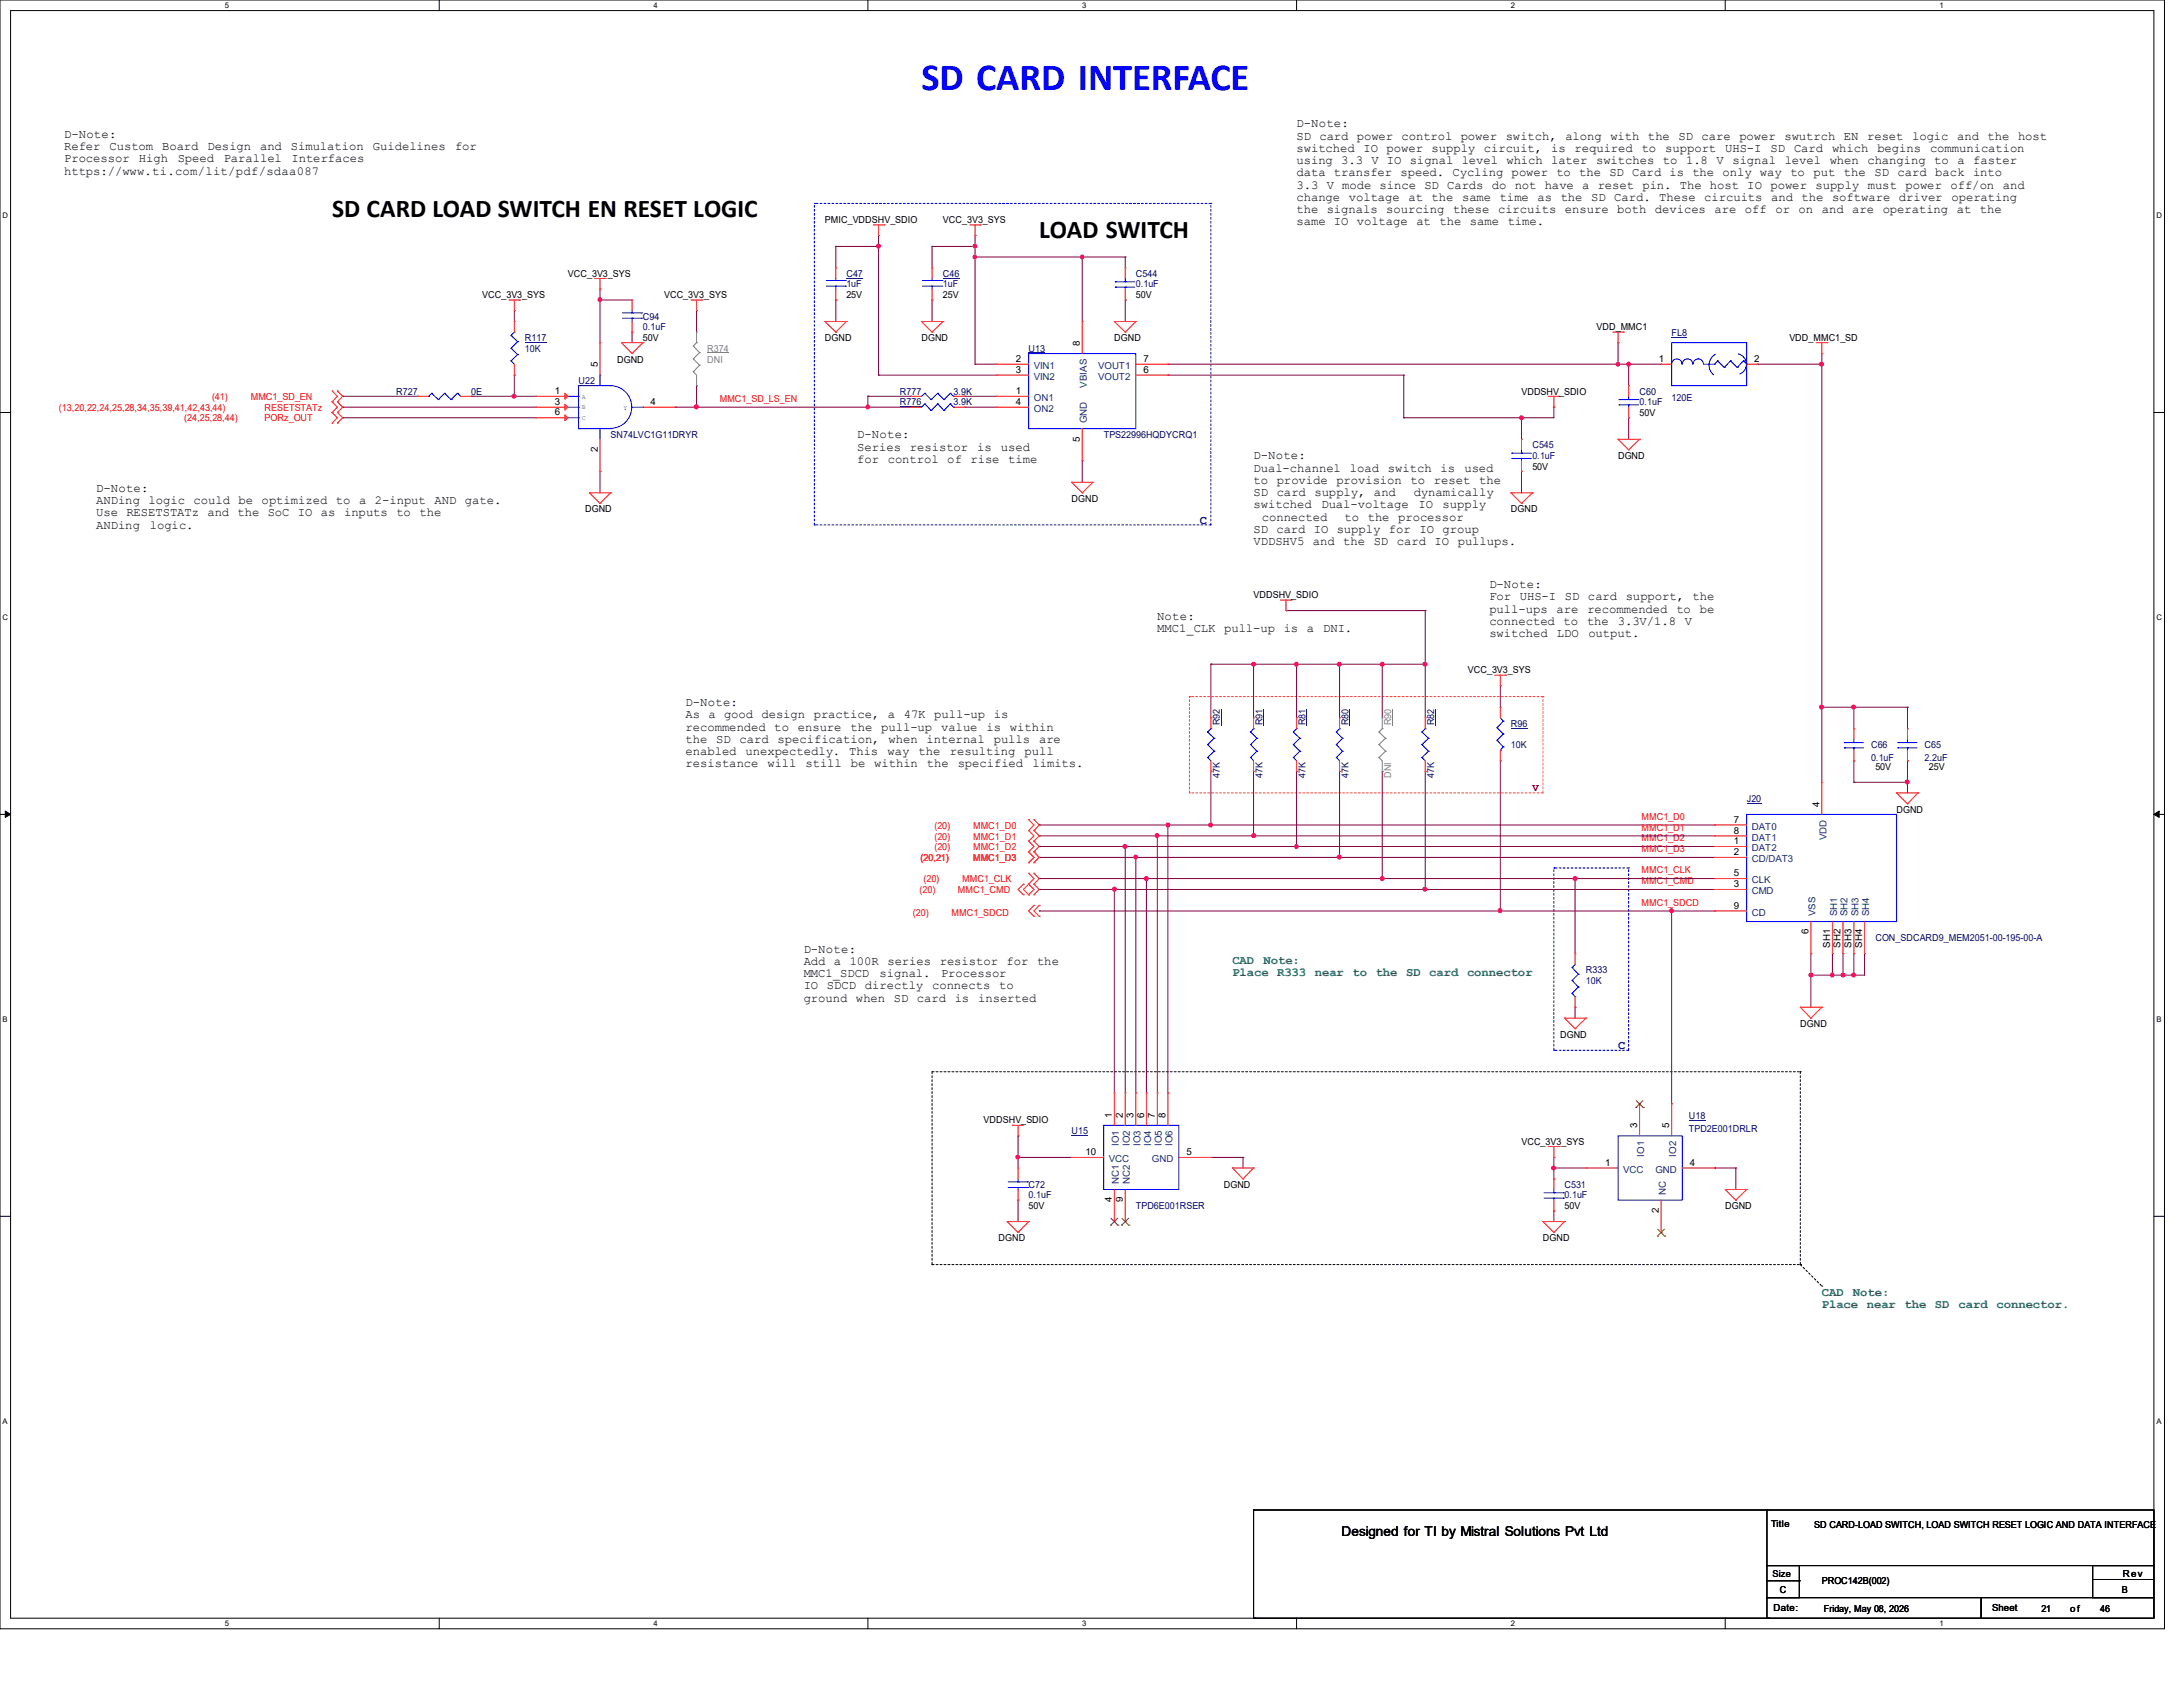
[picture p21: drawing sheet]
<svg xmlns="http://www.w3.org/2000/svg" width="279mm" height="216mm" viewBox="0 0 279 216" stroke-linecap="round" stroke-linejoin="round" font-family="sans-serif">
<defs><g id="words">
<text font-size="4.9" fill="#00f" x="117.9" y="11.5">SD CARD INTERFACE</text>
<g font-size="3.3">
<text x="42.5" y="27.8">SD CARD LOAD SWITCH EN RESET LOGIC</text>
<text x="133" y="30.5">LOAD SWITCH</text>
</g>
<text font-size="1.7" x="171.7" y="196.6">Designed for TI by Mistral Solutions Pvt Ltd</text>
<g font-size="1.6">
<text x="8.2" y="17.7">D-Note:</text>
<text x="165.9" y="16.3">D-Note:</text>
<text x="165.9" y="17.9">SD card power control power</text>
<text x="192.7" y="17.9">switch, along with the SD care power swutrch EN</text>
<text x="239" y="17.9">reset logic and the</text>
<text x="258.3" y="17.9">host</text>
<text x="8.2" y="19.2">Refer</text>
<text x="8.2" y="20.8">Processor</text>
<text x="8.2" y="22.4">https://www.ti.com/lit/pdf/sdaa087</text>
<text x="14" y="19.2">Custom</text>
<text x="17.8" y="20.8">High</text>
<text x="20.8" y="19.2">Board</text>
<text x="22.7" y="20.8">Speed</text>
<text x="26.6" y="19.2">Design</text>
<text x="28.6" y="20.8">Parallel</text>
<text x="33.3" y="19.2">and</text>
<text x="37.2" y="19.2">Simulation</text>
<text x="37.3" y="20.8">Interfaces</text>
<text x="47.7" y="19.2">Guidelines</text>
<text x="58.2" y="19.2">for</text>
<text x="165.9" y="19.4">switched IO power supply</text>
<text x="165.9" y="21">using 3.3 V IO signal level which later</text>
<text x="165.9" y="22.6">data transfer speed. Cycling power to the SD Card is the only way</text>
<text x="189.9" y="19.4">circuit,</text>
<text x="198.5" y="19.4">is</text>
<text x="201.5" y="19.4">required</text>
<text x="204.3" y="21">switches</text>
<text x="210.1" y="19.4">to</text>
<text x="212.8" y="21">to 1.8</text>
<text x="213.1" y="19.4">support</text>
<text x="219.7" y="21">V signal</text>
<text x="220.8" y="19.4">UHS-I</text>
<text x="226.6" y="19.4">SD</text>
<text x="228.4" y="21">level</text>
<text x="229.1" y="22.6">to</text>
<text x="229.6" y="19.4">Card</text>
<text x="232.1" y="22.6">put the SD card</text>
<text x="234.2" y="21">when changing</text>
<text x="234.5" y="19.4">which</text>
<text x="240.3" y="19.4">begins</text>
<text x="247" y="19.4">communication</text>
<text x="247.6" y="21">to</text>
<text x="247.7" y="22.6">back</text>
<text x="250.5" y="21">a faster</text>
<text x="252.5" y="22.6">into</text>
<text x="165.9" y="24.1">3.3 V mode since SD Cards do not have a reset pin. The host IO power supply must power off/on</text>
<text x="165.9" y="25.7">change voltage at the same time</text>
<text x="165.9" y="27.3">the signals sourcing</text>
<text x="165.9" y="28.8">same IO voltage</text>
<text x="181.3" y="28.8">at</text>
<text x="184.2" y="28.8">the same</text>
<text x="186" y="27.3">these circuits</text>
<text x="193" y="28.8">time.</text>
<text x="196.8" y="25.7">as</text>
<text x="199.8" y="25.7">the SD</text>
<text x="200.3" y="27.3">ensure both</text>
<text x="206.6" y="25.7">Card. These circuits and</text>
<text x="211.8" y="27.3">devices</text>
<text x="219.4" y="27.3">are off or on and are</text>
<text x="230.6" y="25.7">the</text>
<text x="234.5" y="25.7">software driver</text>
<text x="241" y="27.3">operating at the</text>
<text x="249.8" y="25.7">operating</text>
<text x="256.3" y="24.1">and</text>
<text x="109.7" y="56.1">D-Note:</text>
<text x="109.7" y="57.7">Series</text>
<text x="109.7" y="59.2">for control of rise</text>
<text x="116.5" y="57.7">resistor</text>
<text x="125.1" y="57.7">is</text>
<text x="128.1" y="57.7">used</text>
<text x="129" y="59.2">time</text>
<text x="160.4" y="58.8">D-Note:</text>
<text x="12.3" y="62.9">D-Note:</text>
<text x="12.3" y="64.5">ANDing logic could be optimized to</text>
<text x="46" y="64.5">a 2-input AND</text>
<text x="59.5" y="64.5">gate.</text>
<text x="160.4" y="60.4">Dual-channel</text>
<text x="160.4" y="61.9">to</text>
<text x="160.4" y="63.5">SD</text>
<text x="160.4" y="65.1">switched</text>
<text x="163.4" y="61.9">provide</text>
<text x="163.4" y="63.5">card supply, and</text>
<text x="169.1" y="65.1">Dual-voltage</text>
<text x="171" y="61.9">provision to</text>
<text x="172.8" y="60.4">load</text>
<text x="177.6" y="60.4">switch</text>
<text x="180.9" y="63.5">dynamically</text>
<text x="181.5" y="65.1">IO</text>
<text x="183.5" y="61.9">reset</text>
<text x="184.4" y="60.4">is</text>
<text x="184.6" y="65.1">supply</text>
<text x="187.4" y="60.4">used</text>
<text x="189.3" y="61.9">the</text>
<text x="12.3" y="66.1">Use RESETSTATz and the SoC IO as inputs</text>
<text x="12.3" y="67.6">ANDing</text>
<text x="19.2" y="67.6">logic.</text>
<text x="50.7" y="66.1">to</text>
<text x="53.7" y="66.1">the</text>
<text x="160.4" y="68.2">SD card IO supply</text>
<text x="160.4" y="69.8">VDDSHV5 and the</text>
<text x="161.5" y="66.6">connected</text>
<text x="172.1" y="66.6">to the processor</text>
<text x="175.8" y="69.8">SD</text>
<text x="177.8" y="68.2">for IO group</text>
<text x="178.8" y="69.8">card IO pullups.</text>
<text x="190.6" y="75.3">D-Note:</text>
<text x="190.6" y="76.8">For UHS-I SD card</text>
<text x="208.1" y="76.8">support, the</text>
<text x="148.1" y="79.4">Note:</text>
<text x="148.1" y="80.9">MMC1_CLK pull-up is</text>
<text x="167.3" y="80.9">a</text>
<text x="169.3" y="80.9">DNI.</text>
<text x="190.6" y="78.4">pull-ups</text>
<text x="190.6" y="80">connected to</text>
<text x="190.6" y="81.5">switched</text>
<text x="199.2" y="78.4">are</text>
<text x="199.3" y="81.5">LDO</text>
<text x="203.1" y="80">the</text>
<text x="203.2" y="78.4">recommended</text>
<text x="203.3" y="81.5">output.</text>
<text x="207.1" y="80">3.3V/1.8</text>
<text x="214.6" y="78.4">to</text>
<text x="215.7" y="80">V</text>
<text x="217.6" y="78.4">be</text>
<text x="87.8" y="90.4">D-Note:</text>
<text x="87.8" y="91.9">As a good design</text>
<text x="87.8" y="93.5">recommended to</text>
<text x="87.8" y="95.1">the SD</text>
<text x="94.7" y="95.1">card</text>
<text x="99.5" y="95.1">specification,</text>
<text x="102.1" y="93.5">ensure</text>
<text x="104.2" y="91.9">practice, a</text>
<text x="108.8" y="93.5">the</text>
<text x="112.8" y="93.5">pull-up</text>
<text x="113.7" y="95.1">when</text>
<text x="115.7" y="91.9">47K</text>
<text x="118.6" y="95.1">internal</text>
<text x="119.6" y="91.9">pull-up</text>
<text x="120.5" y="93.5">value</text>
<text x="126.3" y="93.5">is</text>
<text x="127.2" y="95.1">pulls</text>
<text x="127.2" y="91.9">is</text>
<text x="129.3" y="93.5">within</text>
<text x="133" y="95.1">are</text>
<text x="87.8" y="96.6">enabled</text>
<text x="87.8" y="98.2">resistance</text>
<text x="95.4" y="96.6">unexpectedly.</text>
<text x="98.2" y="98.2">will</text>
<text x="103.1" y="98.2">still</text>
<text x="108.7" y="96.6">This</text>
<text x="108.9" y="98.2">be</text>
<text x="111.9" y="98.2">within</text>
<text x="113.6" y="96.6">way</text>
<text x="117.6" y="96.6">the</text>
<text x="118.6" y="98.2">the</text>
<text x="121.6" y="96.6">resulting</text>
<text x="122.6" y="98.2">specified</text>
<text x="131.1" y="96.6">pull</text>
<text x="132.2" y="98.2">limits.</text>
<text x="102.9" y="121.9">D-Note:</text>
<text x="102.9" y="123.5">Add a 100R</text>
<text x="102.9" y="125.1">MMC1_SDCD</text>
<text x="112.6" y="125.1">signal.</text>
<text x="113.6" y="123.5">series resistor for</text>
<text x="120.4" y="125.1">Processor</text>
<text x="132.7" y="123.5">the</text>
<text x="102.9" y="126.6">IO</text>
<text x="102.9" y="128.2">ground when SD card</text>
<text x="105.8" y="126.6">SDCD</text>
<text x="110.7" y="126.6">directly</text>
<text x="119.3" y="126.6">connects</text>
<text x="122.2" y="128.2">is</text>
<text x="125.2" y="128.2">inserted</text>
<text x="127.9" y="126.6">to</text>
</g>
<g font-size="1.6" fill="#0000a0">
<text x="153.6" y="67.1">C</text>
<text x="207.1" y="134.3">C</text>
</g>
<g font-size="1.6" fill="#008040">
<text x="157.7" y="123.3">CAD</text>
<text x="157.7" y="124.9">Place R333 near</text>
<text x="161.7" y="123.3">Note:</text>
<text x="173.1" y="124.9">to</text>
<text x="176.1" y="124.9">the</text>
<text x="180" y="124.9">SD</text>
<text x="182.9" y="124.9">card connector</text>
<text x="233.2" y="165.9">CAD</text>
<text x="233.2" y="167.4">Place</text>
<text x="237.2" y="165.9">Note:</text>
<text x="238.9" y="167.4">near</text>
<text x="243.8" y="167.4">the SD</text>
<text x="250.7" y="167.4">card</text>
<text x="255.5" y="167.4">connector.</text>
</g>
<text font-size="1.4" fill="#800000" x="196.1" y="101.2">V</text>
<g font-size="1.2">
<text x="105.6" y="28.6">PMIC_VDDSHV_SDIO</text>
<text x="120.7" y="28.6">VCC_3V3_SYS</text>
<text x="72.7" y="35.4">VCC_3V3_SYS</text>
<text x="61.7" y="38.1">VCC_3V3_SYS</text>
<text x="85" y="38.1">VCC_3V3_SYS</text>
<text x="108.3" y="38.1">25V</text>
<text x="120.7" y="38.1">25V</text>
<text x="145.4" y="38.1">50V</text>
<text x="76.5" y="47" transform="rotate(-90 76.5 47)">5</text>
<text x="79" y="46.4">DGND</text>
<text x="82.3" y="43.6">50V</text>
<text x="105.6" y="43.6">DGND</text>
<text x="117.9" y="43.6">DGND</text>
<text x="130" y="46.3">2</text>
<text x="130" y="47.7">3</text>
<text x="138.2" y="44.3" transform="rotate(-90 138.2 44.3)">8</text>
<text x="142.6" y="43.6">DGND</text>
<text x="146.3" y="47.7">6</text>
<text x="146.3" y="46.3">7</text>
<text x="204.3" y="42.3">VDD_MMC1</text>
<text x="212.3" y="46.3">1</text>
<text x="224.5" y="46.3">2</text>
<text x="229" y="43.6">VDD_MMC1_SD</text>
<text x="71" y="50.4">1</text>
<text x="71" y="51.8">3</text>
<text x="71" y="53.2">6</text>
<text x="83.3" y="51.8">4</text>
<text x="130" y="50.4">1</text>
<text x="130" y="51.8">4</text>
<text x="194.7" y="50.5">VDDSHV_SDIO</text>
<text x="209.8" y="53.3">50V</text>
<text x="76.5" y="57.9" transform="rotate(-90 76.5 57.9)">2</text>
<text x="138.2" y="56.5" transform="rotate(-90 138.2 56.5)">5</text>
<text x="207.1" y="58.7">DGND</text>
<text x="74.9" y="65.6">DGND</text>
<text x="137.2" y="64.2">DGND</text>
<text x="193.4" y="65.6">DGND</text>
<text x="196.1" y="60.1">50V</text>
<text x="160.4" y="76.6">VDDSHV_SDIO</text>
<text x="187.9" y="86.1">VCC_3V3_SYS</text>
<text x="240" y="98.5">50V</text>
<text x="246.9" y="98.5">25V</text>
<text x="221.9" y="105.3">7</text>
<text x="221.9" y="106.7">8</text>
<text x="232.9" y="103.2" transform="rotate(-90 232.9 103.2)">4</text>
<text x="242.7" y="104">DGND</text>
<text x="221.9" y="108">1</text>
<text x="221.9" y="109.4">2</text>
<text x="221.9" y="113.5">3</text>
<text x="221.9" y="112.1">5</text>
<text x="221.9" y="116.3">9</text>
<text x="231.5" y="119.6" transform="rotate(-90 231.5 119.6)">6</text>
<text x="234.2" y="121.3" transform="rotate(-90 234.2 121.3)">SH1</text>
<text x="235.6" y="121.3" transform="rotate(-90 235.6 121.3)">SH2</text>
<text x="237" y="121.3" transform="rotate(-90 237 121.3)">SH3</text>
<text x="238.3" y="121.3" transform="rotate(-90 238.3 121.3)">SH4</text>
<text x="230.4" y="131.4">DGND</text>
<text x="199.7" y="132.8">DGND</text>
<text x="125.9" y="143.8">VDDSHV_SDIO</text>
<text x="142.3" y="143" transform="rotate(-90 142.3 143)">1</text>
<text x="143.7" y="143" transform="rotate(-90 143.7 143)">2</text>
<text x="145.1" y="143" transform="rotate(-90 145.1 143)">3</text>
<text x="146.4" y="143" transform="rotate(-90 146.4 143)">6</text>
<text x="147.8" y="143" transform="rotate(-90 147.8 143)">7</text>
<text x="149.2" y="143" transform="rotate(-90 149.2 143)">8</text>
<text x="138.9" y="147.8">10</text>
<text x="151.8" y="147.8">5</text>
<text x="194.7" y="146.5">VCC_3V3_SYS</text>
<text x="205.4" y="149.2">1</text>
<text x="209.5" y="144.4" transform="rotate(-90 209.5 144.4)">3</text>
<text x="213.7" y="144.4" transform="rotate(-90 213.7 144.4)">5</text>
<text x="216.3" y="149.2">4</text>
<text x="131.7" y="154.7">50V</text>
<text x="142.3" y="153.9" transform="rotate(-90 142.3 153.9)">4</text>
<text x="143.7" y="153.9" transform="rotate(-90 143.7 153.9)">9</text>
<text x="156.6" y="152">DGND</text>
<text x="200.2" y="154.7">50V</text>
<text x="212.3" y="155.2" transform="rotate(-90 212.3 155.2)">2</text>
<text x="220.8" y="154.7">DGND</text>
<text x="127.8" y="158.9">DGND</text>
<text x="197.5" y="158.9">DGND</text>
<text x="226.7" y="195.5">Title</text>
<text x="232.2" y="195.5">SD CARD-LOAD SWITCH, LOAD SWITCH RESET LOGIC AND DATA INTERFACE</text>
<text x="226.9" y="201.8">Size</text>
<text x="227.8" y="203.8">C</text>
<text x="233.2" y="202.7">PROC142B(002)</text>
<text x="271.6" y="203.8">B</text>
<text x="271.7" y="201.8">Rev</text>
<text x="227" y="206.2">Date:</text>
<text x="233.4" y="206.3">Friday, May 08, 2026</text>
<text x="255" y="206.2">Sheet</text>
<text x="261.3" y="206.3">21</text>
<text x="265" y="206.3">of</text>
<text x="268.8" y="206.3">46</text>
</g>
<g font-size="1.2" fill="#000080">
<text x="108.3" y="35.4">C47</text>
<text x="120.7" y="35.4">C46</text>
<text x="145.4" y="35.4">C544</text>
<text x="82.3" y="40.9">C94</text>
<text x="108.3" y="36.8">1uF</text>
<text x="120.7" y="36.8">1uF</text>
<text x="145.4" y="36.8">0.1uF</text>
<text x="67.2" y="43.6">R117</text>
<text x="67.2" y="45">10K</text>
<text x="82.3" y="42.3">0.1uF</text>
<text x="131.7" y="45">U13</text>
<text x="213.9" y="43">FL8</text>
<text x="50.7" y="50.5">R727</text>
<text x="60.3" y="50.5">0E</text>
<text x="74" y="49.1">U22</text>
<text x="115.2" y="51.9">R776</text>
<text x="115.2" y="50.5">R777</text>
<text x="122" y="51.9">3.9K</text>
<text x="122" y="50.5">3.9K</text>
<text x="209.8" y="50.5">C60</text>
<text x="209.8" y="51.9">0.1uF</text>
<text x="213.9" y="51.3">120E</text>
<text x="78.1" y="56">SN74LVC1G11DRYR</text>
<text x="141.3" y="56">TPS22996HQDYCRQ1</text>
<text x="196.1" y="57.4">C545</text>
<text x="196.1" y="58.7">0.1uF</text>
<text x="156.1" y="92.8" transform="rotate(-90 156.1 92.8)">R92</text>
<text x="161.6" y="92.8" transform="rotate(-90 161.6 92.8)">R91</text>
<text x="167.1" y="92.8" transform="rotate(-90 167.1 92.8)">R81</text>
<text x="172.6" y="92.8" transform="rotate(-90 172.6 92.8)">R80</text>
<text x="183.6" y="92.8" transform="rotate(-90 183.6 92.8)">R82</text>
<text x="193.4" y="93">R96</text>
<text x="193.4" y="95.8">10K</text>
<text x="239.5" y="95.8">C66</text>
<text x="246.3" y="95.8">C65</text>
<text x="156.1" y="99.6" transform="rotate(-90 156.1 99.6)">47K</text>
<text x="161.6" y="99.6" transform="rotate(-90 161.6 99.6)">47K</text>
<text x="167.1" y="99.6" transform="rotate(-90 167.1 99.6)">47K</text>
<text x="172.6" y="99.6" transform="rotate(-90 172.6 99.6)">47K</text>
<text x="183.6" y="99.6" transform="rotate(-90 183.6 99.6)">47K</text>
<text x="239.5" y="97.4">0.1uF</text>
<text x="246.3" y="97.4">2.2uF</text>
<text x="223.6" y="102.6">J20</text>
<text x="203" y="124.6">R333</text>
<text x="203" y="125.9">10K</text>
<text x="240" y="120.4">CON_SDCARD9_MEM2051-00-195-00-A</text>
<text x="216.1" y="143.2">U18</text>
<text x="137.2" y="145.2">U15</text>
<text x="216.1" y="144.9">TPD2E001DRLR</text>
<text x="131.7" y="152">C72</text>
<text x="131.7" y="153.4">0.1uF</text>
<text x="145.4" y="154.7">TPD6E001RSER</text>
<text x="200.2" y="152">C531</text>
<text x="200.2" y="153.4">0.1uF</text>
</g>
<g font-size="1.2" fill="#808080">
<text x="90.5" y="45">R374</text>
<text x="90.5" y="46.4">DNI</text>
<text x="178.1" y="92.8" transform="rotate(-90 178.1 92.8)">R90</text>
<text x="178.1" y="99.6" transform="rotate(-90 178.1 99.6)">DNI</text>
</g>
<g font-size="1.2" fill="#004080">
<text x="132.3" y="47.2">VIN1</text>
<text x="140.5" y="47.2">VOUT1</text>
<text x="132.3" y="51.3">ON1</text>
<text x="132.3" y="48.6">VIN2</text>
<text x="132.3" y="52.7">ON2</text>
<text x="139.1" y="49.7" transform="rotate(-90 139.1 49.7)">VBIAS</text>
<text x="140.5" y="48.6">VOUT2</text>
<text x="139.1" y="54.2" transform="rotate(-90 139.1 54.2)">GND</text>
<text x="224.2" y="106.2">DAT0</text>
<text x="224.2" y="107.6">DAT1</text>
<text x="233.8" y="107.5" transform="rotate(-90 233.8 107.5)">VDD</text>
<text x="224.2" y="108.9">DAT2</text>
<text x="224.2" y="110.3">CD/DAT3</text>
<text x="224.2" y="113">CLK</text>
<text x="224.2" y="114.4">CMD</text>
<text x="224.2" y="117.2">CD</text>
<text x="232.4" y="117.3" transform="rotate(-90 232.4 117.3)">VSS</text>
<text x="235.1" y="117.3" transform="rotate(-90 235.1 117.3)">SH1</text>
<text x="236.5" y="117.3" transform="rotate(-90 236.5 117.3)">SH2</text>
<text x="237.9" y="117.3" transform="rotate(-90 237.9 117.3)">SH3</text>
<text x="239.2" y="117.3" transform="rotate(-90 239.2 117.3)">SH4</text>
<text x="141.9" y="148.7">VCC</text>
<text x="143.2" y="146.7" transform="rotate(-90 143.2 146.7)">IO1</text>
<text x="144.6" y="146.7" transform="rotate(-90 144.6 146.7)">IO2</text>
<text x="146" y="146.7" transform="rotate(-90 146 146.7)">IO3</text>
<text x="147.3" y="146.7" transform="rotate(-90 147.3 146.7)">IO4</text>
<text x="147.4" y="148.7">GND</text>
<text x="148.7" y="146.7" transform="rotate(-90 148.7 146.7)">IO5</text>
<text x="150.1" y="146.7" transform="rotate(-90 150.1 146.7)">IO6</text>
<text x="210.4" y="148" transform="rotate(-90 210.4 148)">IO1</text>
<text x="214.5" y="148" transform="rotate(-90 214.5 148)">IO2</text>
<text x="143.2" y="151.5" transform="rotate(-90 143.2 151.5)">NC1</text>
<text x="144.6" y="151.5" transform="rotate(-90 144.6 151.5)">NC2</text>
<text x="207.8" y="150.1">VCC</text>
<text x="211.9" y="150.1">GND</text>
<text x="213.2" y="152.9" transform="rotate(-90 213.2 152.9)">NC</text>
</g>
<g font-size="1.2" fill="#f00">
<text x="7.5" y="52.6">(13,20,22,24,25,28,34,35,39,41,42,43,44)</text>
<text x="23.6" y="53.9">(24,25,28,44)</text>
<text x="27.1" y="51.2">(41)</text>
<text x="32.1" y="51.2">MMC1_SD_EN</text>
<text x="33.9" y="52.6">RESETSTATz</text>
<text x="33.9" y="53.9">PORz_OUT</text>
<text x="92.1" y="51.4">MMC1_SD_LS_EN</text>
<text x="119.6" y="106">(20)</text>
<text x="119.6" y="107.4">(20)</text>
<text x="124.5" y="106">MMC1_D0</text>
<text x="124.5" y="107.4">MMC1_D1</text>
<text x="210.1" y="107.7">MMC1_D2</text>
<text x="210.1" y="104.9">MMC1_D0</text>
<text x="210.1" y="106.3">MMC1_D1</text>
<text x="117.8" y="110.2">(20,21)</text>
<text x="118.2" y="112.9">(20)</text>
<text x="119.6" y="108.8">(20)</text>
<text x="123.1" y="112.9">MMC1_CLK</text>
<text x="124.5" y="110.2">MMC1_D3</text>
<text x="124.5" y="108.8">MMC1_D2</text>
<text x="210.1" y="109">MMC1_D3</text>
<text x="210.1" y="113.2">MMC1_CMD</text>
<text x="210.1" y="111.8">MMC1_CLK</text>
<text x="116.8" y="117.2">(20)</text>
<text x="117.7" y="114.3">(20)</text>
<text x="121.8" y="117.2">MMC1_SDCD</text>
<text x="122.6" y="114.3">MMC1_CMD</text>
<text x="210.1" y="115.9">MMC1_SDCD</text>
</g>
<g font-size="1">
<text x="28.8" y="1">5</text>
<text x="83.7" y="1">4</text>
<text x="138.5" y="1">3</text>
<text x="193.4" y="1">2</text>
<text x="248.2" y="1">1</text>
<text x=".3" y="27.9">D</text>
<text x="276" y="27.9">D</text>
<text x=".3" y="79.4">C</text>
<text x="276" y="79.4">C</text>
<text x=".3" y="130.8">B</text>
<text x="276" y="130.8">B</text>
<text x=".3" y="182.2">A</text>
<text x="276" y="182.2">A</text>
<text x="28.8" y="208.1">5</text>
<text x="83.7" y="208.1">4</text>
<text x="138.5" y="208.1">3</text>
<text x="193.4" y="208.1">2</text>
<text x="248.2" y="208.1">1</text>
</g>
<g font-size=".8" fill="#00f">
<text x="74.5" y="52.3">B</text>
<text x="74.5" y="53.8">C</text>
<text x="74.5" y="51.1">A</text>
<text x="79.8" y="52.4">Y</text>
</g>
</g></defs>
<path d="M0 0h277v208.4h-277zM1.4 1.4h274.3v205.7h-274.3z" fill="none" stroke="#000" stroke-width=".13"/>
<g fill="#fff">
<path d="M28.8 .1h.5v1.1h-.5z"/>
<path d="M28.8 207.2h.5v1.1h-.5z"/>
</g>
<path d="M56.2 0v1.4M56.2 207.1v1.3" fill="none" stroke="#000" stroke-width=".13"/>
<g fill="#fff">
<path d="M83.7 .1h.5v1.1h-.5z"/>
<path d="M83.7 207.2h.5v1.1h-.5z"/>
</g>
<path d="M111.1 0v1.4M111.1 207.1v1.3" fill="none" stroke="#000" stroke-width=".13"/>
<g fill="#fff">
<path d="M138.5 .1h.6v1.1h-.6z"/>
<path d="M138.5 207.2h.6v1.1h-.6z"/>
</g>
<path d="M165.9 0v1.4M165.9 207.1v1.3" fill="none" stroke="#000" stroke-width=".13"/>
<g fill="#fff">
<path d="M193.4 .1h.5v1.1h-.5z"/>
<path d="M193.4 207.2h.5v1.1h-.5z"/>
</g>
<path d="M220.8 0v1.4M220.8 207.1v1.3" fill="none" stroke="#000" stroke-width=".13"/>
<g fill="#fff">
<path d="M248.2 .1h.6v1.1h-.6z"/>
<path d="M248.2 207.2h.6v1.1h-.6z"/>
<path d="M.3 27.1h.8v1.1h-.8z"/>
<path d="M276 27.1h.7v1.1h-.7z"/>
<path d="M.3 78.5h.8v1.1h-.8z"/>
<path d="M276 78.5h.7v1.1h-.7z"/>
</g>
<path d="M0 52.8h1.4M275.7 52.8h1.3" fill="none" stroke="#000" stroke-width=".13"/>
<g fill="#fff">
<path d="M.3 129.9h.7v1.1h-.7z"/>
<path d="M276 129.9h.6v1.1h-.6z"/>
</g>
<path d="M0 104.2h1.4M275.7 104.2h1.3" fill="none" stroke="#000" stroke-width=".13"/>
<path d="M.7 103.8l.7 .4-.7 .4zM275.7 104.2l.7-.4v.8z" fill="#000" stroke="#000" stroke-width=".13"/>
<g fill="#fff">
<path d="M.3 181.4h.7v1.1h-.7z"/>
<path d="M276 181.4h.6v1.1h-.6z"/>
</g>
<g fill="none" stroke="#000" stroke-width=".13">
<path d="M0 155.7h1.4M275.7 155.7h1.3M160.4 193.3h.1M160.4 193.3h65.9M160.4 193.3v13.8M226.1 193.3h49.6v7.1h-49.6zM160.4 207.1h.1M160.6 207.1h.1M160.6 207.1h65.8M226.1 200.4h4.2v4.1h-4.2zM226.1 204.5h27.5v2.6h-27.5zM226.1 202.3h4.2"/>
<path d="M230.3 202.3h.1M253.6 204.5h22.1v2.6h-22.1zM267.8 200.4h7.9v4.1h-7.9zM268 202.1h.1M268 202.1h7.7"/>
</g>
<path d="M119.3 137.2h111.1M119.3 137.2v24.6M230.4 137.2h.1M230.4 137.2v24.6M119.3 161.8h111.1M119.3 161.8h.1M230.4 161.8l2.8 2.8M230.4 161.8h.1M233.2 164.6h.1" fill="none" stroke="#000" stroke-width=".13" stroke-dasharray=".3"/>
<path d="M152.2 89.2h.1M197.5 89.2h-45.3M197.5 89.2h.1M152.2 101.5v-12.3M152.2 101.5h.1M197.5 101.5v-12.3M197.5 101.5h-45.3" fill="none" stroke="#ff8000" stroke-width=".13" stroke-dasharray=".3 .3"/>
<g fill="none" stroke="#00f" stroke-width=".13" stroke-dasharray=".3 .3">
<path d="M104.2 26h.1M155 26h.1M155 26h-50.8M104.2 67.2v-41.2M104.2 67.2h.1M155 67.2h-50.8M155 67.2v-41.2M198.9 111.1h.1M208.4 111.1h-9.5M208.4 111.1h.1M198.9 134.4v-23.3M198.9 134.4h.1"/>
<path d="M208.4 134.4h-9.5M208.4 134.4v-23.3"/>
</g>
<g fill="none" stroke="#800040" stroke-width=".13">
<path d="M65.8 39.8h.1M65.8 39.8v1.3M76.8 37h.1M76.8 38.4h.1M76.8 37v6.9M76.8 38.4h4.1M89.2 39.8h.1M89.2 39.8v2.7M107 38.4h.1M107 31.5h.1M107 31.5h5.4M107 31.5v2.8"/>
<path d="M107 38.4v2.7M112.4 30.1h.1M112.4 31.5h.1M112.4 30.1v17.9M119.3 38.4h.1M119.3 31.5h.1M119.3 31.5v2.8M119.3 38.4v2.7M119.3 31.5h5.5M124.8 30.1h.1M124.8 31.5h.1M124.8 32.9h.1"/>
<path d="M124.8 30.1v16.5M124.8 32.9h19.2M138.5 32.9h.1M138.5 32.9v8.2M144 32.9h.1M144 38.4h.1M144 32.9v1.4M144 38.4v2.7M43.9 52.1h.1M43.9 53.5h.1M43.9 50.7h.1M43.9 52.1h24.7"/>
<path d="M43.9 53.5h24.7M43.9 50.7h9.6M60.3 50.7h.1M60.3 50.7h8.3M65.8 48h.1M65.8 50.7h.1M65.8 48v2.7M80.9 42.5h.1M80.9 42.5v1.4M86.4 52.1h.1M86.4 52.1h30.2M89.2 52.1h.1"/>
<path d="M89.2 49.4h.1M89.2 49.4v2.7M111.1 50.7h.1M111.1 52.1h.1M111.1 50.7h5.5M111.1 50.7v1.4M112.4 48h.1M112.4 48h15.2M123.4 52.1h.1M123.4 50.7h.1M123.4 52.1h4.2M123.4 50.7h4.2"/>
<path d="M124.8 46.6h.1M124.8 46.6h2.8M138.5 59h.1M138.5 59v2.7M149.5 46.6h.1M149.5 48h.1M149.5 46.6h63.1M149.5 48h30.2M179.7 48h.1M179.7 53.5h.1M179.7 48v5.5M194.7 53.5h.1"/>
<path d="M194.7 53.5v2.7M198.9 52.1h.1M198.9 52.1v1.4h-19.2M207.1 43.9h.1M207.1 46.6h.1M207.1 43.9v2.7M208.4 53.5h.1M208.4 46.6h.1M208.4 46.6v2.8M208.4 53.5v2.7M224.9 46.6h.1M224.9 46.6h8.3"/>
<path d="M233.2 45.3h.1M233.2 46.6h.1M233.2 45.3v54.8M76.8 60.3h.1M76.8 60.3v2.8M164.6 78.1h.1M164.6 78.1h17.8M182.4 78.1h.1M182.4 78.1v13.8M194.7 60.3h.1M194.7 60.3v2.8M155 98.7h.1"/>
<path d="M155 85h.1M155 85h27.4M155 85v6.9M155 98.7v6.9M160.4 85h.1M160.4 98.7h.1M160.4 85v6.9M160.4 98.7v8.3M165.9 85h.1M165.9 98.7h.1M165.9 85v6.9M165.9 98.7v9.6"/>
<path d="M171.4 85h.1M171.4 98.7h.1M171.4 85v6.9M171.4 98.7v11M176.9 85h.1M176.9 98.7h.1M176.9 85v6.9M176.9 98.7v13.7M182.4 85h.1M182.4 98.7h.1M182.4 98.7v15.1M192 87.8h.1"/>
<path d="M192 97.4h.1M192 87.8v2.7M192 97.4v19.2M233.2 90.5h.1M233.2 90.5h10.9M237.3 90.5h.1M237.3 97.4h.1M237.3 90.5v2.8M237.3 97.4v2.7M244.1 90.5h.1M244.1 97.4h.1M244.1 90.5v2.8"/>
<path d="M244.1 97.4v4.1M133 112.4h.1M133 105.6h.1M133 109.7h.1M133 108.3h.1M133 107h.1M133 116.6h.1M133 113.8h.1M133 108.3h86.5M133 109.7h86.5M133 112.4h86.5M133 105.6h86.5"/>
<path d="M133 107h86.5M133 116.6h86.5M133 113.8h86.5M142.6 113.8h.1M142.6 113.8v26.1M144 108.3h.1M144 108.3v31.6M145.4 109.7h.1M145.4 109.7v30.2M146.7 112.4h.1M146.7 112.4v27.5M148.1 107h.1"/>
<path d="M148.1 107v32.9M149.5 105.6h.1M149.5 105.6v34.3M155 105.6h.1M160.4 107h.1M165.9 108.3h.1M171.4 109.7h.1M176.9 112.4h.1M182.4 113.8h.1M192 116.6h.1M201.6 112.4h.1M201.6 112.4v9.6"/>
<path d="M214 116.6h.1M214 116.6v24.7M219.5 112.4h.1M237.3 100.1h.1M237.3 100.1h6.8M244.1 100.1h.1M201.6 128.9h.1M201.6 128.9v1.4M231.8 122h.1M231.8 124.8h.1M231.8 122v6.9M234.5 122h.1"/>
<path d="M234.5 124.8h.1M234.5 122v2.8M235.9 122h.1M235.9 124.8h.1M235.9 122v2.8M237.3 122h.1M237.3 124.8h.1M237.3 122v2.8M238.6 122h.1M238.6 122v2.8h-6.8M130.3 145.4h.1M130.3 153.6h.1"/>
<path d="M130.3 148.1h.1M130.3 145.4v4.1M130.3 153.6v2.7M130.3 148.1h6.9M155 148.1h.1M155 148.1h4.1M159.1 148.1h.1M159.1 148.1v1.4M198.9 149.5h.1M198.9 148.1h.1M198.9 155h.1M198.9 149.5h4.1"/>
<path d="M198.9 148.1v2.8M198.9 155v1.3M219.5 149.5h.1M219.5 149.5h2.7M222.2 149.5h.1M222.2 149.5v2.7"/>
</g>
<g fill="#f0f" stroke="#f0f" stroke-width=".13">
<circle cx="154.9" cy="105.6" r=".25"/>
<circle cx="165.9" cy="85" r=".24"/>
<circle cx="160.4" cy="106.9" r=".25"/>
<circle cx="182.4" cy="85" r=".25"/>
<circle cx="182.4" cy="113.8" r=".25"/>
<circle cx="171.4" cy="109.7" r=".25"/>
<circle cx="165.9" cy="108.3" r=".24"/>
<circle cx="176.9" cy="85" r=".25"/>
<circle cx="171.4" cy="85" r=".25"/>
<circle cx="160.4" cy="85" r=".25"/>
<circle cx="146.7" cy="112.4" r=".25"/>
<circle cx="149.5" cy="105.6" r=".25"/>
<circle cx="145.3" cy="109.7" r=".24"/>
<circle cx="144" cy="108.3" r=".25"/>
<circle cx="148.1" cy="106.9" r=".25"/>
<circle cx="76.8" cy="38.3" r=".24"/>
<circle cx="111.1" cy="52.1" r=".24"/>
<circle cx="89.1" cy="52.1" r=".25"/>
<circle cx="124.8" cy="31.5" r=".24"/>
<circle cx="207.1" cy="46.6" r=".24"/>
<circle cx="237.2" cy="90.5" r=".25"/>
<circle cx="244.1" cy="100.1" r=".25"/>
<circle cx="235.9" cy="124.8" r=".25"/>
<circle cx="237.2" cy="124.8" r=".25"/>
<circle cx="130.3" cy="148.1" r=".25"/>
<circle cx="176.9" cy="112.4" r=".25"/>
<circle cx="65.8" cy="50.7" r=".25"/>
<circle cx="142.6" cy="113.8" r=".25"/>
<circle cx="198.8" cy="149.5" r=".25"/>
<circle cx="192" cy="116.5" r=".25"/>
<circle cx="213.9" cy="116.5" r=".24"/>
<circle cx="234.5" cy="124.8" r=".24"/>
<circle cx="231.8" cy="124.8" r=".25"/>
<circle cx="201.6" cy="112.4" r=".25"/>
<circle cx="208.4" cy="46.6" r=".25"/>
<circle cx="112.4" cy="31.5" r=".25"/>
<circle cx="124.8" cy="32.9" r=".24"/>
<circle cx="138.5" cy="32.9" r=".24"/>
<circle cx="194.7" cy="53.5" r=".25"/>
<circle cx="233.1" cy="90.5" r=".25"/>
<circle cx="233.1" cy="46.6" r=".25"/>
</g>
<g fill="none" stroke="#f00" stroke-width=".13">
<path d="M65.2 38.4h1.3M65.8 39.8h.1M65.8 38.4v1.4M66.5 38.4h.1M76.1 35.6h1.4M76.8 37h.1M76.8 35.6v1.4M77.5 35.6h.1M88.4 38.4h1.4M89.2 39.8h.1M89.2 38.4v1.4M89.8 38.4h.1"/>
<path d="M107 34.3h.1M107 38.4h.1M107 34.3v1.3M107 37v1.4M111.8 28.8h1.4M112.4 30.1h.1M112.4 28.8v1.3M113.2 28.8h.1M119.3 34.3h.1M119.3 38.4h.1M119.3 34.3v1.3M119.3 37v1.4"/>
<path d="M124.1 28.8h1.4M124.8 30.1h.1M124.8 28.8v1.3M125.5 28.8h.1M42.5 51.4h.1M42.5 50h.1M42.5 52.8h.1M42.5 54.1h.1M42.5 50l.7 .7-.7 .7M42.5 51.4l.7 .7-.7 .7M42.5 52.8l.7 .7-.7 .6M43.2 50h.1"/>
<path d="M43.2 51.4h.1M43.2 52.8h.1M43.2 54.1h.1M43.2 50l.7 .7-.7 .7M43.2 51.4l.7 .7-.7 .7M43.2 52.8l.7 .7-.7 .6M65.8 48h.1M65.8 41.1h.1M65.8 41.1v1.4M65.8 46.6v1.4M68.6 50.7h.1M68.6 52.1h.1"/>
<path d="M68.6 53.5h.1M68.6 50.7h4.1M68.6 52.1h4.1M68.6 53.5h4.1M76.8 43.9h.1M76.8 43.9v4.1M76.8 56.2v4.1M79.5 43.9h.1M79.5 43.9h2.8M79.5 43.9l1.4 1.4M80.9 45.3h.1M82.3 43.9h.1"/>
<path d="M82.3 43.9l-1.4 1.4M82.3 52.1h4.1M86.4 52.1h.1M105.6 41.1h.1M105.6 41.1h2.7M105.6 41.1l1.4 1.4M107 42.5h.1M108.3 41.1h.1M108.3 41.1l-1.3 1.4M116.6 52.1h.1M116.6 52.1h1.3M117.9 41.1h.1"/>
<path d="M117.9 41.1h2.8M117.9 41.1l1.4 1.4M119.3 42.5h.1M120.7 41.1h.1M120.7 41.1l-1.4 1.4M122 52.1h1.4M123.4 52.1h.1M127.6 50.7h.1M127.6 46.6h.1M127.6 48h.1M127.6 52.1h.1M127.6 50.7h4.1"/>
<path d="M127.6 52.1h4.1M127.6 46.6h4.1M127.6 48h4.1M138.5 59h.1M138.5 41.1h.1M138.5 41.1v4.2M138.5 54.9v4.1M142.6 41.1h.1M142.6 41.1h2.8M142.6 41.1l1.4 1.4M144 42.5h.1M145.4 41.1h.1"/>
<path d="M145.4 41.1l-1.4 1.4M145.4 46.6h4.1M145.4 48h4.1M149.5 48h.1M149.5 46.6h.1M194.7 56.2h.1M194.7 56.2v1.4M194.7 59v1.3M198.2 50.7h1.4M198.9 52.1h.1M198.9 50.7v1.4M199.6 50.7h.1"/>
<path d="M206.4 42.5h1.4M207.1 56.2h.1M207.1 43.9h.1M207.1 56.2h2.7M207.1 56.2l1.3 1.4M207.1 42.5v1.4M207.8 42.5h.1M208.4 57.6h.1M208.4 53.5h.1M208.4 49.4h.1M208.4 49.4v1.3M208.4 52.1v1.4"/>
<path d="M209.8 56.2h.1M209.8 56.2l-1.4 1.4M232.5 43.9h1.3M233.2 45.3h.1M233.2 43.9v1.4M233.8 43.9h.1M75.4 63.1h.1M75.4 63.1h2.7M75.4 63.1l1.4 1.3M76.8 64.4h.1M76.8 60.3h.1M78.1 63.1h.1"/>
<path d="M78.1 63.1l-1.3 1.3M137.2 61.7h.1M137.2 61.7h2.7M137.2 61.7l1.3 1.4M138.5 63.1h.1M139.9 61.7h.1M139.9 61.7l-1.4 1.4M163.9 76.8h1.4M164.6 78.1h.1M164.6 76.8v1.3M165.3 76.8h.1M193.4 63.1h.1"/>
<path d="M193.4 63.1h2.7M193.4 63.1l1.3 1.3M194.7 64.4h.1M194.7 60.3h.1M196.1 63.1h.1M196.1 63.1l-1.4 1.3M155 98.7h.1M155 91.9h.1M155 91.9v1.4M155 97.4v1.3M165.9 98.7h.1M165.9 91.9h.1"/>
<path d="M165.9 91.9v1.4M165.9 97.4v1.3M171.4 98.7h.1M171.4 91.9h.1M171.4 91.9v1.4M171.4 97.4v1.3M182.4 98.7h.1M182.4 91.9h.1M182.4 91.9v1.4M182.4 97.4v1.3M191.3 86.4h1.4M192 87.8h.1"/>
<path d="M192 90.5h.1M192 97.4h.1M192 86.4v1.4M192 90.5v1.4M192 96v1.4M192.7 86.4h.1M237.3 97.4h.1M237.3 93.3h.1M237.3 93.3v1.3M237.3 96v1.4M244.1 97.4h.1M244.1 93.3h.1"/>
<path d="M244.1 93.3v1.3M244.1 96v1.4M131 113.2h.1M131 114.5h.1M131 113.2l-.7 .6 .7 .7M131.7 106.3h.1M131.7 104.9h.1M131.7 110.4h.1M131.7 109h.1M131.7 107.7h.1M131.7 113.2h.1M131.7 111.8h.1"/>
<path d="M131.7 114.5h.1M131.7 104.9l.6 .7-.6 .7M131.7 109l.6 .7-.6 .7M131.7 107.7l.6 .6-.6 .7M131.7 106.3l.6 .7-.6 .7M131.7 111.8l.6 .6-.6 .8M131.7 113.2l.6 .6-.6 .7M131.7 113.2l-.7 .6 .7 .7M132.3 104.9h.1M132.3 106.3h.1M132.3 109h.1M132.3 110.4h.1"/>
<path d="M132.3 107.7h.1M132.3 111.8h.1M132.3 113.2h.1M132.3 115.9h.1M132.3 117.3h.1M132.3 114.5h.1M132.3 104.9l.7 .7-.7 .7M132.3 109l.7 .7-.7 .7M132.3 107.7l.7 .6-.7 .7M132.3 106.3l.7 .7-.7 .7M132.3 111.8l.7 .6-.7 .8M132.3 115.9l-.6 .7 .6 .7"/>
<path d="M132.3 113.2l.7 .6-.7 .7M133 115.9h.1M133 117.3h.1M133 115.9l-.7 .7 .7 .7M242.7 101.5h.1M242.7 101.5h2.8M242.7 101.5l1.4 1.4M244.1 102.9h.1M245.5 101.5h.1M245.5 101.5l-1.4 1.4M142.6 139.9h.1M142.6 139.9v4.1"/>
<path d="M144 139.9h.1M144 139.9v4.1M145.4 139.9h.1M145.4 139.9v4.1M146.7 139.9h.1M146.7 139.9v4.1M148.1 139.9h.1M148.1 139.9v4.1M149.5 139.9h.1M149.5 139.9v4.1M200.2 130.3h.1M200.2 130.3h2.8"/>
<path d="M200.2 130.3l1.4 1.4M201.6 131.7h.1M201.6 122h.1M201.6 128.9h.1M201.6 122v1.4M201.6 127.6v1.3M203 130.3h.1M203 130.3l-1.4 1.4M230.4 128.9h.1M230.4 128.9h2.8M230.4 128.9l1.4 1.4M231.8 130.3h.1"/>
<path d="M233.2 128.9h.1M233.2 128.9l-1.4 1.4M128.9 156.3h.1M128.9 156.3h2.8M128.9 156.3l1.4 1.4M129.6 144h.1M129.6 144h1.4M130.3 157.7h.1M130.3 145.4h.1M130.3 144v1.4M131.7 156.3h.1M131.7 156.3l-1.4 1.4"/>
<path d="M137.2 148.1h.1M137.2 148.1h4.1M142.6 156.3h.1M142.6 152.2v4.1M144 156.3h.1M144 152.2v4.1M150.9 148.1h4.1M155 148.1h.1M157.7 149.5h.1M157.7 149.5h2.7M157.7 149.5l1.4 1.4M159.1 150.9h.1"/>
<path d="M160.4 149.5h.1M160.4 149.5l-1.3 1.4M197.5 156.3h.1M197.5 156.3h2.7M197.5 156.3l1.4 1.4M198.2 146.7h1.4M198.9 148.1h.1M198.9 157.7h.1M198.9 155h.1M198.9 150.9h.1M198.9 146.7v1.4M198.9 150.9v1.3"/>
<path d="M198.9 153.6v1.4M199.6 146.7h.1M200.2 156.3h.1M200.2 156.3l-1.3 1.4M220.8 152.2h.1M220.8 152.2h2.8M220.8 152.2l1.4 1.4M222.2 153.6h.1M223.6 152.2h.1M223.6 152.2l-1.4 1.4"/>
</g>
<g fill="none" stroke="#808080" stroke-width=".13">
<path d="M176.5 96.9h.1M176.5 95.3h.1M176.5 93.7h.1M176.5 96.9l.4 .5v1.3M176.5 95.3l.8 .8M176.5 93.7l.8 .8M176.9 93.3h.1M176.9 98.7h.1M176.9 91.9h.1M176.9 93.3l-.4 .4M176.9 91.9v1.4M177.3 96.1h.1"/>
<path d="M177.3 94.5h.1M177.3 96.1l-.8 .8M177.3 94.5l-.8 .8M178.2 90.7v2.1"/>
</g>
<g fill="none" stroke="#00f" stroke-width=".13">
<path d="M105.7 36.6h2.5M105.7 35.9h2.5M107 35.9h.1M107 36.6h.1M107 35.6v.3M107 36.6v.4M108.2 36.6h.1M108.2 35.9h.1M118.1 36.6h2.5M118.1 35.9h2.5M119.3 35.9h.1M119.3 36.6h.1"/>
<path d="M119.3 35.6v.3M119.3 36.6v.4M120.6 36.6h.1M120.6 35.9h.1M65.4 46.2h.1M65.4 44.6h.1M65.4 42.9h.1M65.4 46.2l.4 .4M65.4 44.6l.9 .8M65.4 42.9l.9 .8M65.8 42.5h.1M65.8 42.5l-.4 .4"/>
<path d="M66.3 45.4h.1M66.3 43.7h.1M66.3 45.4l-.9 .8M66.3 43.7l-.9 .9M72.7 52.1h1.3M72.7 50.7h1.3M72.7 53.5h1.3M74 54.9h.1M74 50.7h.1M74 52.1h.1M74 53.5h.1M74 54.9h4.1"/>
<path d="M76.8 48h.1M76.8 54.9h.1M76.8 48v1.4M76.8 54.9v1.3M78.1 49.4h.1M78.1 54.9h.1M78.1 49.4a2.73 2.73 0 0 1 2.8 2.7 2.73 2.73 0 0 1-2.8 2.7M78.1 49.4h-4.1v5.5M80.9 52.1h1.4M82.3 52.1h.1M118.4 51.7h.1M118.4 51.7l-.5 .4"/>
<path d="M118.4 51.7l.8 .8M119.2 52.5h.1M120 51.7h.1M120 51.7l-.8 .8M120 51.7l.8 .8M120.8 52.5h.1M121.6 51.7h.1M121.6 51.7l-.8 .8M121.6 51.7l.4 .4M122 52.1h.1M131.7 45.3h13.7v9.6h-13.7zM193.5 58h.1"/>
<path d="M193.5 58.7h.1M193.5 58h2.5M193.5 58.7h2.5M194.7 58.7h.1M194.7 58h.1M194.7 57.6v.4M194.7 58.7v.3M207.2 51.1h.1M207.2 51.8h.1M207.2 51.1h2.5M207.2 51.8h2.5M208.4 51.8h.1"/>
<path d="M208.4 51.1h.1M208.4 50.7v.4M208.4 51.8v.3M214 43.9h9.6v5.5h-9.6zM215.3 46.6a.66 .66 0 0 0-.7-.7 .66 .66 0 0 0-.6 .7M216.7 46.6a.68 .68 0 0 0-.7-.7 .68 .68 0 0 0-.7 .7M218 46.6a.66 .66 0 0 0-.6-.7 .66 .66 0 0 0-.7 .7M218.1 46.6h1.4M219.5 46.6h.1M219.6 45.3a1.6 1.6 0 0 0-.3 2.7M219.8 46.2h.1M219.8 46.2l.9 .8"/>
<path d="M219.8 46.2l-.3 .4M220.7 47h.1M221.5 46.2h.1M221.5 46.2l-.8 .8M221.5 46.2l.8 .8M222.3 47h.1M222.5 45.3a1.35 1.35 0 0 1 1 1.2 1.35 1.35 0 0 1-.8 1.4M223.1 46.2h.1M223.1 46.2l-.8 .8M223.1 46.2l.5 .4M223.6 46.6h.1M154.6 96.9h.1"/>
<path d="M154.6 95.3h.1M154.6 93.7h.1M154.6 96.9l.4 .5M154.6 95.3l.8 .8M154.6 93.7l.8 .8M155 93.3h.1M155 93.3l-.4 .4M155.4 96.1h.1M155.4 94.5h.1M155.4 96.1l-.8 .8M155.4 94.5l-.8 .8M165.5 96.9h.1"/>
<path d="M165.5 95.3h.1M165.5 93.7h.1M165.5 96.9l.4 .5M165.5 95.3l.9 .8M165.5 93.7l.9 .8M165.9 93.3h.1M165.9 93.3l-.4 .4M166.4 96.1h.1M166.4 94.5h.1M166.4 96.1l-.9 .8M166.4 94.5l-.9 .8M171 96.9h.1"/>
<path d="M171 95.3h.1M171 93.7h.1M171 96.9l.4 .5M171 95.3l.8 .8M171 93.7l.8 .8M171.4 93.3h.1M171.4 93.3l-.4 .4M171.8 96.1h.1M171.8 94.5h.1M171.8 96.1l-.8 .8M171.8 94.5l-.8 .8M182 96.9h.1"/>
<path d="M182 95.3h.1M182 93.7h.1M182 96.9l.4 .5M182 95.3l.8 .8M182 93.7l.8 .8M182.4 93.3h.1M182.4 93.3l-.4 .4M182.8 96.1h.1M182.8 94.5h.1M182.8 96.1l-.8 .8M182.8 94.5l-.8 .8M191.6 93.1h.1"/>
<path d="M191.6 94.7h.1M191.6 93.1l.8 .8M191.6 94.7l.8 .9M192 96h.1M192 91.9l.4 .4M192.4 92.3h.1M192.4 93.9h.1M192.4 95.6h.1M192.4 92.3l-.8 .8M192.4 93.9l-.8 .8M192.4 95.6l-.4 .4M236.1 95h.1"/>
<path d="M236.1 95.7h.1M236.1 95h2.4M236.1 95.7h2.4M237.3 95.7h.1M237.3 95h.1M237.3 94.6v.4M237.3 95.7v.3M242.9 95h.1M242.9 95.7h.1M242.9 95h2.5M242.9 95.7h2.5M244.1 95.7h.1"/>
<path d="M244.1 95h.1M244.1 94.6v.4M244.1 95.7v.3M201.2 123.8h.1M201.2 125.5h.1M201.2 127.1h.1M201.2 123.8l.8 .9M201.2 125.5l.8 .8M201.2 127.1l.4 .5M201.6 127.6h.1M201.6 123.4l-.4 .4M202 124.7h.1"/>
<path d="M202 126.3h.1M202 124.7l-.8 .8M202 126.3l-.8 .8M141.3 144h9.6v8.2h-9.6zM197.6 152.7h2.5M197.6 153.3h2.5M198.9 153.3h.1M198.9 152.7h.1M198.9 152.2v.5M198.9 153.3v.3M200.1 152.7h.1M200.1 153.3h.1"/>
</g>
<path d="M108.3 35.6h2.1M120.7 35.6h2.1M67.2 43.8h2.7M74 49.3h2.2M115.2 52h2.7M131.7 45.2h2.1M156.3 90.7v2.1M167.3 90.7v2.1M172.8 90.7v2.1M183.7 90.7v2.1M193.4 93.2h2.1M137.2 145.3h2.1" fill="none" stroke="#000080" stroke-width=".13"/>
<g fill="#f00" stroke="#f00" stroke-width=".13">
<path d="M72.3 50.3l.4 .4-.4 .4z"/>
<path d="M72.3 51.7l.4 .4-.4 .4z"/>
<path d="M72.3 53.1l.4 .4-.4 .3z"/>
</g>
<path d="M142.2 156.8h.1M142.2 155.9l.9 .9M143 155.9l-.8 .9M143.1 156.8h.1M143.6 156.8h.1M143.6 155.9l.9 .9M144.4 155.9l-.8 .9M144.5 156.8h.1" fill="none" stroke="#804000" stroke-width=".13"/>
<path d="M214 43.1h1.9v.1h-1.9z" fill="#000080"/>
<g fill="none" stroke="#f00" stroke-width=".13">
<path d="M80.9 38.4h.1M80.9 38.4v1.4M144 38.4h.1M144 34.3h.1M144 34.3v1.3M144 37v1.4M53.5 50.7h.1M53.5 50.7h1.4M59 50.7h1.3M60.3 50.7h.1M80.9 42.5h.1M80.9 41.1v1.4"/>
<path d="M212.6 46.6h.1M212.6 46.6h1.4M223.6 46.6h1.3M224.9 46.6h.1M160.4 98.7h.1M160.4 91.9h.1M160.4 91.9v1.4M160.4 97.4v1.3"/>
</g>
<g fill="none" stroke="#00f" stroke-width=".13">
<path d="M80.9 39.8v.2M142.7 36.1h.1M142.7 36.7h.1M142.7 36.1h2.5M142.7 36.7h2.5M144 36.7h.1M144 36.1h.1M144 35.6v.5M144 36.7v.3M54.9 50.7h.1M55.2 50.3h.1M55.2 50.3l.9 .8"/>
<path d="M55.2 50.3l-.3 .4M56.1 51.1h.1M56.9 50.3h.1M56.9 50.3l.8 .8M56.9 50.3l-.8 .8M57.7 51.1h.1M58.5 50.3h.1M58.5 50.3l.5 .4M58.5 50.3l-.8 .8M79.7 40.7h2.4M79.7 40h2.4M80.9 40h.1"/>
<path d="M80.9 40.7h.1M80.9 40.7v.4M82.1 40.7h.1M82.1 40h.1M160.1 96.9h.1M160.1 95.3h.1M160.1 93.7h.1M160.1 96.9l.3 .5M160.1 95.3l.8 .8M160.1 93.7l.8 .8M160.4 93.3h.1M160.4 93.3l-.3 .4"/>
<path d="M160.9 96.1h.1M160.9 94.5h.1M160.9 96.1l-.8 .8M160.9 94.5l-.8 .8M223.6 104.2h19.1v13.7h-19.1z"/>
</g>
<path d="M161.8 90.7v2.1" fill="none" stroke="#000080" stroke-width=".13"/>
<g fill="none" stroke="#808080" stroke-width=".13">
<path d="M88.7 47.6h.1M88.7 45.9h.1M88.7 44.3h.1M88.7 47.6l.5 .4v1.4M88.7 45.9l.8 .8M88.7 44.3l.8 .8M89.2 43.9h.1M89.2 49.4h.1M89.2 42.5h.1M89.2 43.9l-.5 .4M89.2 42.5v1.4M89.5 46.7h.1"/>
<path d="M89.5 45.1h.1M89.5 46.7l-.8 .9M89.5 45.1l-.8 .8M90.5 45.2h2.8"/>
</g>
<path d="M223.6 102.7h1.8v.1h-1.8z" fill="#000080"/>
<g fill="none" stroke="#f00" stroke-width=".13">
<path d="M116.6 50.7h.1M116.6 50.7h1.3M122 50.7h1.4M123.4 50.7h.1M219.5 108.3h.1M219.5 109.7h.1M219.5 113.8h.1M219.5 112.4h.1M219.5 116.6h.1M219.5 105.6h.1M219.5 107h.1M219.5 108.3h4.1"/>
<path d="M219.5 109.7h4.1M219.5 113.8h4.1M219.5 112.4h4.1M219.5 116.6h4.1M219.5 105.6h4.1M219.5 107h4.1M231.8 117.9v4.1M233.2 100.1h.1M233.2 100.1v4.1M234.5 117.9v4.1M235.9 117.9v4.1M237.3 117.9v4.1"/>
<path d="M238.6 117.9v4.1M231.8 122h.1M234.5 122h.1M235.9 122h.1M237.3 122h.1M238.6 122h.1M130.3 153.6h.1M130.3 149.5h.1M130.3 149.5v1.4M130.3 152.2v1.4M203 149.5h.1M203 149.5h4.1"/>
<path d="M209.8 141.3h.1M209.8 141.3v4.1M212.6 157.7h.1M212.6 153.6v4.1M214 141.3h.1M214 141.3v4.1M215.3 149.5h4.2M219.5 149.5h.1"/>
</g>
<g fill="none" stroke="#00f" stroke-width=".13">
<path d="M118.4 50.3h.1M118.4 50.3l-.5 .4M118.4 50.3l.8 .8M119.2 51.1h.1M120 50.3h.1M120 50.3l-.8 .8M120 50.3l.8 .8M120.8 51.1h.1M121.6 50.3h.1M121.6 50.3l-.8 .8M121.6 50.3l.4 .4M122 50.7h.1"/>
<path d="M129 151.3h2.5M129 152h2.5M130.3 152h.1M130.3 151.3h.1M130.3 150.9v.4M130.3 152v.2M131.5 151.3h.1M131.5 152h.1M207.1 145.4h8.2v8.2h-8.2z"/>
</g>
<path d="M216.2 143.4h2.1" fill="none" stroke="#000080" stroke-width=".13"/>
<path d="M209.4 141.7h.1M209.4 140.8l.9 .9M210.3 140.8l-.9 .9M210.3 141.7h.1M212.1 158.2h.1M212.2 157.3l.9 .9M213 157.3l-.9 .9M213.1 158.2h.1" fill="none" stroke="#804000" stroke-width=".13"/>
<g fill="#f0f" stroke="#f0f" stroke-width=".13">
<circle cx="154.9" cy="105.6" r=".25"/>
<circle cx="165.9" cy="85" r=".24"/>
<circle cx="160.4" cy="106.9" r=".25"/>
<circle cx="182.4" cy="85" r=".25"/>
<circle cx="182.4" cy="113.8" r=".25"/>
<circle cx="171.4" cy="109.7" r=".25"/>
<circle cx="165.9" cy="108.3" r=".24"/>
<circle cx="176.9" cy="85" r=".25"/>
<circle cx="171.4" cy="85" r=".25"/>
<circle cx="160.4" cy="85" r=".25"/>
<circle cx="146.7" cy="112.4" r=".25"/>
<circle cx="149.5" cy="105.6" r=".25"/>
<circle cx="145.3" cy="109.7" r=".24"/>
<circle cx="144" cy="108.3" r=".25"/>
<circle cx="148.1" cy="106.9" r=".25"/>
<circle cx="76.8" cy="38.3" r=".24"/>
<circle cx="111.1" cy="52.1" r=".24"/>
<circle cx="89.1" cy="52.1" r=".25"/>
<circle cx="124.8" cy="31.5" r=".24"/>
<circle cx="207.1" cy="46.6" r=".24"/>
<circle cx="237.2" cy="90.5" r=".25"/>
<circle cx="244.1" cy="100.1" r=".25"/>
<circle cx="235.9" cy="124.8" r=".25"/>
<circle cx="237.2" cy="124.8" r=".25"/>
<circle cx="130.3" cy="148.1" r=".25"/>
<circle cx="176.9" cy="112.4" r=".25"/>
<circle cx="65.8" cy="50.7" r=".25"/>
<circle cx="142.6" cy="113.8" r=".25"/>
<circle cx="198.8" cy="149.5" r=".25"/>
<circle cx="192" cy="116.5" r=".25"/>
<circle cx="213.9" cy="116.5" r=".24"/>
<circle cx="234.5" cy="124.8" r=".24"/>
<circle cx="231.8" cy="124.8" r=".25"/>
<circle cx="201.6" cy="112.4" r=".25"/>
<circle cx="208.4" cy="46.6" r=".25"/>
<circle cx="112.4" cy="31.5" r=".25"/>
<circle cx="124.8" cy="32.9" r=".24"/>
<circle cx="138.5" cy="32.9" r=".24"/>
<circle cx="194.7" cy="53.5" r=".25"/>
<circle cx="233.1" cy="90.5" r=".25"/>
<circle cx="233.1" cy="46.6" r=".25"/>
</g>
<use href="#words"/>
</svg>
